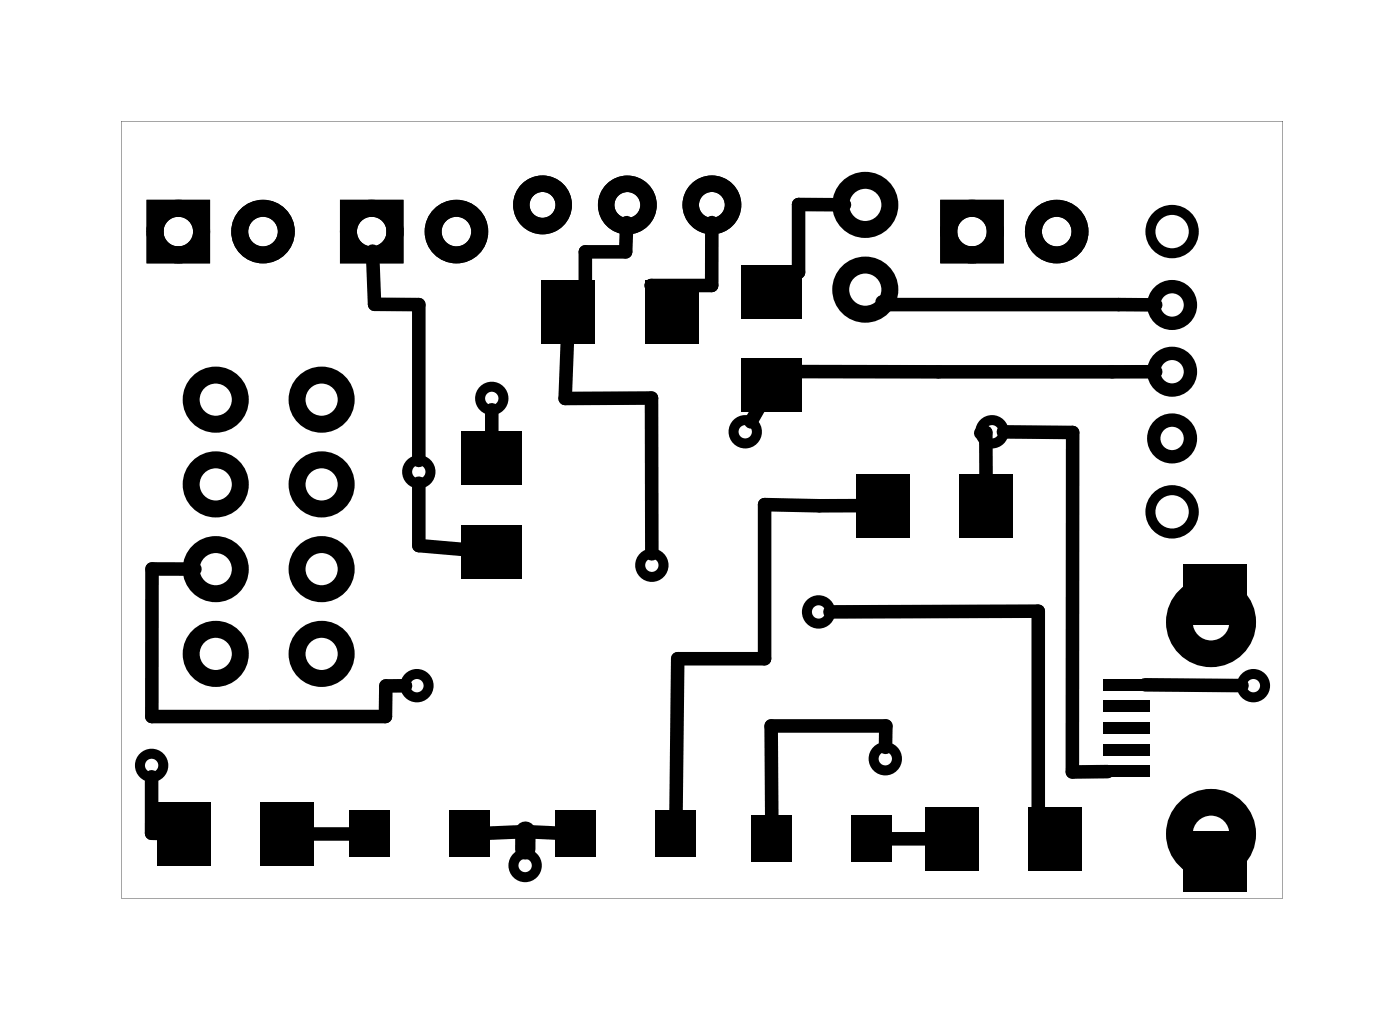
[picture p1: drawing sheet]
<svg xmlns="http://www.w3.org/2000/svg" width="42mm" height="31mm" viewBox="0 0 42 31" stroke-linecap="round" stroke-linejoin="round" font-family="sans-serif">
<g fill="#000">
<path d="M13.8 12.9h1.8v1.6h-1.8zM13.8 15.7h1.8v1.6h-1.8zM16.2 8.4h1.6v1.9h-1.6zM19.3 8.4h1.6v1.9h-1.6zM22.2 7.9h1.8v1.6h-1.8zM22.2 10.7h1.8v1.6h-1.8zM25.7 14.2h1.6v1.9h-1.6zM28.8 14.2h1.6v1.9h-1.6zM35.5 16.9h1.9v1.8h-1.9zM4.7 24h1.6v1.9h-1.6zM7.8 24h1.6v1.9h-1.6zM10.5 24.3h1.2v1.4h-1.2z"/>
<path d="M13.5 24.3h1.2v1.4h-1.2zM16.7 24.3h1.2v1.4h-1.2zM19.7 24.3h1.2v1.4h-1.2zM22.5 24.4h1.2v1.4h-1.2zM25.5 24.4h1.2v1.4h-1.2zM27.7 24.2h1.6v1.9h-1.6zM30.8 24.2h1.6v1.9h-1.6zM33.1 22.9h1.4v.4h-1.4zM33.1 20.3h1.4v.4h-1.4zM33.1 22.3h1.4v.3h-1.4zM33.1 21.6h1.4v.4h-1.4zM33.1 21h1.4v.3h-1.4z"/>
<path d="M35.5 24.9h1.9v1.8h-1.9z"/>
<path d="M3.6 3.6v23.3h34.9v-23.3zM3.6 3.6h34.9v23.3h-34.9z"/>
</g>
<g fill="none" stroke="#000" stroke-width=".3">
<circle cx="12.6" cy="14.1" r=".35"/>
<circle cx="14.7" cy="11.9" r=".35"/>
<circle cx="19.5" cy="16.9" r=".35"/>
<circle cx="22.3" cy="12.9" r=".35"/>
<circle cx="24.5" cy="18.3" r=".35"/>
<circle cx="29.7" cy="12.9" r=".35"/>
<circle cx="35.1" cy="6.9" r=".65"/>
<circle cx="35.1" cy="15.3" r=".65"/>
<circle cx="4.5" cy="22.9" r=".35"/>
<circle cx="12.5" cy="20.6" r=".35"/>
<circle cx="15.7" cy="25.9" r=".35"/>
<circle cx="26.5" cy="22.7" r=".35"/>
<circle cx="37.6" cy="20.6" r=".35"/>
</g>
<g fill="none" stroke="#000" stroke-width=".49">
<circle cx="16.3" cy="6.1" r=".64"/>
<circle cx="18.8" cy="6.1" r=".64"/>
<circle cx="21.3" cy="6.1" r=".64"/>
</g>
<g fill="none" stroke="#000" stroke-width=".4">
<circle cx="35.1" cy="9.1" r=".55"/>
<circle cx="35.1" cy="13.1" r=".55"/>
<circle cx="35.1" cy="11.1" r=".55"/>
</g>
<g fill="none" stroke="#000" stroke-width=".8" stroke-linecap="butt">
<circle cx="36.3" cy="18.6" r=".95"/>
<circle cx="36.3" cy="25" r=".95"/>
</g>
<g fill="none" stroke="#000" stroke-width=".51">
<path d="M4.6 6.2h1.4v1.4h-1.4zM10.4 6.2h1.4v1.4h-1.4zM28.4 6.2h1.4v1.4h-1.4z"/>
<circle cx="5.3" cy="6.9" r=".7"/>
<circle cx="6.5" cy="17.1" r=".74"/>
<circle cx="6.5" cy="19.6" r=".74"/>
<circle cx="6.5" cy="12" r=".74"/>
<circle cx="6.5" cy="14.5" r=".74"/>
<circle cx="7.9" cy="6.9" r=".7"/>
<circle cx="9.6" cy="17.1" r=".74"/>
<circle cx="9.6" cy="19.6" r=".74"/>
<circle cx="9.6" cy="12" r=".74"/>
<circle cx="9.6" cy="14.5" r=".74"/>
<circle cx="11.1" cy="6.9" r=".7"/>
<circle cx="13.7" cy="6.9" r=".7"/>
<circle cx="25.9" cy="6.1" r=".74"/>
<circle cx="25.9" cy="8.7" r=".74"/>
<circle cx="29.1" cy="6.9" r=".7"/>
<circle cx="31.7" cy="6.9" r=".7"/>
</g>
<g fill="none" stroke="#000" stroke-width=".41">
<path d="M5.8 17.1h-1.2v4.4h7v-.9h.6M11.2 7.5v1.6h1.4v4.7M12.6 14.5v1.9l1.4 .1M14.7 12.3v.8M17 10.2l-.1 1.7h2.6v4.7M18.8 6.7v.8h-1.2v1.1l-.6 .7M21.3 6.7v1.9h-1.8l.6 .7M22.8 12.2l-.3 .4M24.9 18.3h6.2v6.5l.5 .3M25.3 6.1h-1.4v2.1M25.8 15.2l-2.9-.1v4.6h-2.6v4.7M26.5 9l.1 .1h8.1"/>
<path d="M29.4 13h.2v1.3M30.1 12.9l2.1 .1v10.1h1M34.7 11.1l-10.8 .1M4.5 25h.4M4.5 23.3v1.7M9.3 25h1.3M16.8 25h-2.3M26.6 22.4v-.6h-3.5v2.8M26.6 25.1h1.3M34.3 20.5h2.9"/>
</g>
<path d="M15.8 24.9v.6" fill="none" stroke="#000" stroke-width=".61"/>
</svg>
